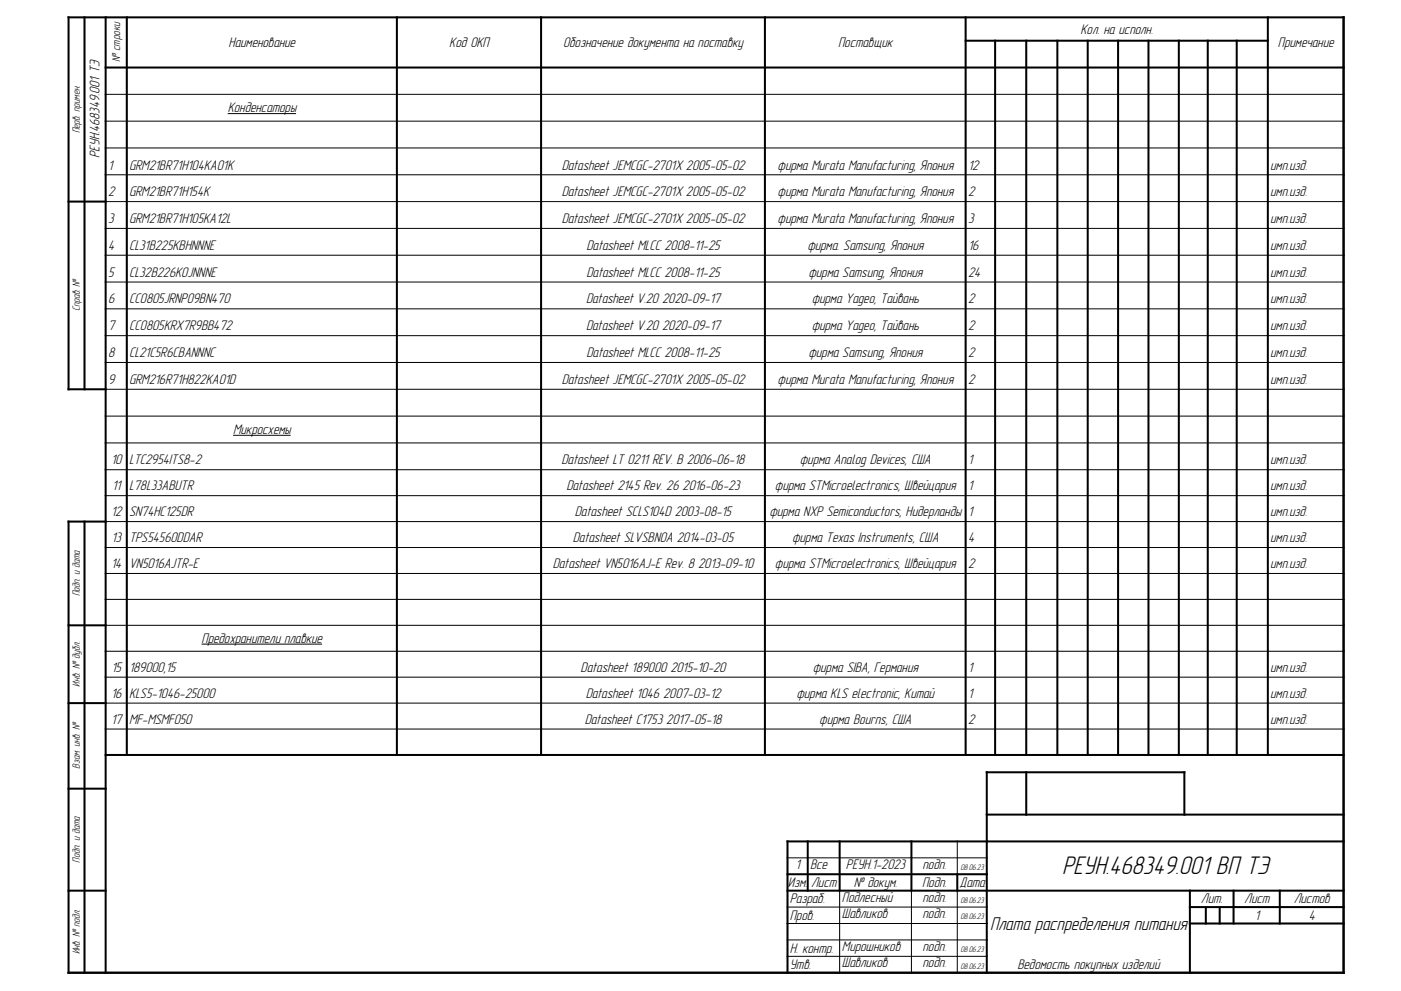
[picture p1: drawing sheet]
<svg xmlns="http://www.w3.org/2000/svg" width="420mm" height="297mm" viewBox="0 0 420 297" stroke-linecap="round" stroke-linejoin="round" font-family="sans-serif">
<defs><g id="words">
<text font-size="7.9" x="318.4" y="262.1">РЕУН.468349.001 ВП ТЭ</text>
<text font-size="5.7" x="296.8" y="278.6">Плата распределения питания</text>
<g font-size="4.3">
<text x="323.9" y="10.1">Кол. на исполн.</text>
<text x="68.5" y="14.1">Наименование</text>
<text x="134.7" y="14.1">Код ОКП</text>
<text x="168.8" y="14.1">Обозначение документа на поставку</text>
<text x="251.3" y="14.1">Поставщик</text>
<text x="383.1" y="14.1">Примечание</text>
<text x="68.3" y="33.7">Конденсаторы</text>
<text x="29.8" y="47.3" transform="rotate(-90 29.8 47.3)">РЕУН.468349.001 ТЭ</text>
<text x="32.4" y="50.8">1</text>
<text x="38.7" y="50.8">GRM21BR71H104KA01K</text>
<text x="168.4" y="50.8">Datasheet JEMCGC-2701X 2005-05-02</text>
<text x="233.1" y="50.8">фирма Murata Manufacturing, Япония</text>
<text x="290.2" y="50.8">12</text>
<text x="380.8" y="50.8">имп.изд.</text>
<text x="32.4" y="58.8">2</text>
<text x="38.7" y="58.8">GRM21BR71H154K</text>
<text x="168.4" y="58.8">Datasheet JEMCGC-2701X 2005-05-02</text>
<text x="233.1" y="58.8">фирма Murata Manufacturing, Япония</text>
<text x="290.2" y="58.8">2</text>
<text x="380.8" y="58.8">имп.изд.</text>
<text x="32.4" y="66.9">3</text>
<text x="38.7" y="66.9">GRM21BR71H105KA12L</text>
<text x="168.4" y="66.9">Datasheet JEMCGC-2701X 2005-05-02</text>
<text x="233.1" y="66.9">фирма Murata Manufacturing, Япония</text>
<text x="290.2" y="66.9">3</text>
<text x="380.8" y="66.9">имп.изд.</text>
<text x="32.4" y="74.9">4</text>
<text x="38.7" y="74.9">CL31B225KBHNNNE</text>
<text x="175.8" y="74.9">Datasheet MLCC 2008-11-25</text>
<text x="242" y="74.9">фирма. Samsung, Япония</text>
<text x="290.2" y="74.9">16</text>
<text x="380.8" y="74.9">имп.изд.</text>
<text x="32.4" y="82.9">5</text>
<text x="38.7" y="82.9">CL32B226KOJNNNE</text>
<text x="175.8" y="82.9">Datasheet MLCC 2008-11-25</text>
<text x="242.4" y="82.9">фирма Samsung, Япония</text>
<text x="290.2" y="82.9">24</text>
<text x="380.8" y="82.9">имп.изд.</text>
<text x="32.4" y="90.9">6</text>
<text x="38.7" y="90.9">CC0805JRNPO9BN470</text>
<text x="175.7" y="90.9">Datasheet V.20 2020-09-17</text>
<text x="243.3" y="90.9">фирма Yageo, Тайвань</text>
<text x="290.2" y="90.9">2</text>
<text x="380.8" y="90.9">имп.изд.</text>
<text x="32.4" y="99">7</text>
<text x="38.7" y="99">CC0805KRX7R9BB472</text>
<text x="175.7" y="99">Datasheet V.20 2020-09-17</text>
<text x="243.3" y="99">фирма Yageo, Тайвань</text>
<text x="290.2" y="99">2</text>
<text x="380.8" y="99">имп.изд.</text>
<text x="32.4" y="107">8</text>
<text x="38.7" y="107">CL21C5R6CBANNNC</text>
<text x="175.8" y="107">Datasheet MLCC 2008-11-25</text>
<text x="242.4" y="107">фирма Samsung, Япония</text>
<text x="290.2" y="107">2</text>
<text x="380.8" y="107">имп.изд.</text>
<text x="32.4" y="115.1">9</text>
<text x="38.7" y="115.1">GRM216R71H822KA01D</text>
<text x="168.4" y="115.1">Datasheet JEMCGC-2701X 2005-05-02</text>
<text x="233.1" y="115.1">фирма Murata Manufacturing, Япония</text>
<text x="290.2" y="115.1">2</text>
<text x="380.8" y="115.1">имп.изд.</text>
<text x="69.9" y="130.1">Микросхемы</text>
<text x="33.3" y="139.2">10</text>
<text x="38.7" y="139.2">LTC2954ITS8-2</text>
<text x="168.3" y="139.2">Datasheet LT 0211 REV. B 2006-06-18</text>
<text x="239.8" y="139.2">фирма Analog Devices, США</text>
<text x="290.2" y="139.2">1</text>
<text x="380.8" y="139.2">имп.изд.</text>
<text x="33.6" y="147">11</text>
<text x="38.7" y="147">L78L33ABUTR</text>
<text x="169.8" y="147">Datasheet 2145 Rev. 26 2016-06-23</text>
<text x="232.3" y="147">фирма STMicroelectronics, Швейцария</text>
<text x="290.2" y="147">1</text>
<text x="380.8" y="147">имп.изд.</text>
<text x="33.3" y="154.7">12</text>
<text x="38.7" y="154.7">SN74HC125DR</text>
<text x="172.3" y="154.7">Datasheet SCLS104D 2003-08-15</text>
<text x="230.6" y="154.7">фирма NXP Semiconductors, Нидерланды</text>
<text x="290.2" y="154.7">1</text>
<text x="380.8" y="154.7">имп.изд.</text>
<text x="33.4" y="162.5">13</text>
<text x="38.7" y="162.5">TPS54560DDAR</text>
<text x="171.7" y="162.5">Datasheet SLVSBN0A 2014-03-05</text>
<text x="237.5" y="162.5">фирма Texas Instruments, США</text>
<text x="290.2" y="162.5">4</text>
<text x="380.8" y="162.5">имп.изд.</text>
<text x="33.3" y="170.3">14</text>
<text x="38.7" y="170.3">VN5016AJTR-E</text>
<text x="165.7" y="170.3">Datasheet VN5016AJ-E Rev. 8 2013-09-10</text>
<text x="232.3" y="170.3">фирма STMicroelectronics, Швейцария</text>
<text x="290.2" y="170.3">2</text>
<text x="380.8" y="170.3">имп.изд.</text>
<text x="60.4" y="192.6">Предохранители плавкие</text>
<text x="33.4" y="201.4">15</text>
<text x="38.7" y="201.4">189000,15</text>
<text x="174.1" y="201.4">Datasheet 189000 2015-10-20</text>
<text x="243.7" y="201.4">фирма SIBA, Германия</text>
<text x="290.2" y="201.4">1</text>
<text x="380.8" y="201.4">имп.изд.</text>
<text x="33.3" y="209.1">16</text>
<text x="38.7" y="209.1">KLS5-1046-25000</text>
<text x="175.6" y="209.1">Datasheet 1046 2007-03-12</text>
<text x="238.8" y="209.1">фирма KLS electronic, Китай</text>
<text x="290.2" y="209.1">1</text>
<text x="380.8" y="209.1">имп.изд.</text>
<text x="33.3" y="216.9">17</text>
<text x="38.7" y="216.9">MF-MSMF050</text>
<text x="175.3" y="216.9">Datasheet C1753 2017-05-18</text>
<text x="245.6" y="216.9">фирма Bourns, CША</text>
<text x="290.2" y="216.9">2</text>
<text x="380.8" y="216.9">имп.изд.</text>
<text x="238.5" y="260.4">1</text>
<text x="242.9" y="260.4">Все</text>
<text x="253.6" y="260.4">РЕУН.1-2023</text>
<text x="276.6" y="260.4">подп.</text>
<text x="236.2" y="265.8">Изм.</text>
<text x="243.2" y="265.8">Лист</text>
<text x="256" y="265.8">№ докум.</text>
<text x="276.5" y="265.8">Подп.</text>
<text x="287.7" y="265.8">Дата</text>
<text x="236.8" y="270.8">Разраб.</text>
<text x="236.8" y="275.7">Пров.</text>
<text x="252.4" y="270.3">Подлесный</text>
<text x="252.4" y="275.2">Шавликов</text>
<text x="276.6" y="270.3">подп.</text>
<text x="276.6" y="275.2">подп.</text>
<text x="360" y="270.8">Лит.</text>
<text x="373" y="270.8">Лист</text>
<text x="376.1" y="275.7">1</text>
<text x="387.8" y="270.8">Листов</text>
<text x="392.3" y="275.7">4</text>
<text x="236.8" y="285.5">Н. контр.</text>
<text x="252.4" y="285">Мирошников</text>
<text x="276.6" y="285">подп.</text>
<text x="236.8" y="290.4">Утв.</text>
<text x="252.4" y="290">Шавликов</text>
<text x="276.6" y="290">подп.</text>
<text x="305" y="290.4">Ведомость покупных изделий</text>
</g>
<text font-size="3.6" x="36" y="18.7" transform="rotate(-90 36 18.7)">№ строки</text>
<g font-size="3.2">
<text x="24" y="39.9" transform="rotate(-90 24 39.9)">Перв. примен.</text>
<text x="24" y="93.3" transform="rotate(-90 24 93.3)">Справ. №</text>
<text x="24" y="178.7" transform="rotate(-90 24 178.7)">Подп. и дата</text>
<text x="24" y="205.8" transform="rotate(-90 24 205.8)">Инв. № дубл.</text>
<text x="24" y="230.3" transform="rotate(-90 24 230.3)">Взам. инв. №</text>
<text x="24" y="258.5" transform="rotate(-90 24 258.5)">Подп. и дата</text>
<text x="24" y="286" transform="rotate(-90 24 286)">Инв. № подл.</text>
</g>
<g font-size="2.5">
<text x="287.9" y="260.8">08.06.23</text>
<text x="287.9" y="270.6">08.06.23</text>
<text x="287.9" y="275.6">08.06.23</text>
<text x="287.9" y="285.4">08.06.23</text>
<text x="287.9" y="290.3">08.06.23</text>
</g>
</g></defs>
<g fill="none" stroke="#000" stroke-width=".61" stroke-linecap="butt">
<path d="M20.2 5.2h382.9M20.6 4.9v112.1M25.3 4.9v112.1M31.7 4.9v286.9M38 4.9v221.7M119 4.9v221.7M162.2 4.9v221.7M229.3 4.9v221.7M289.2 12.2h91.2M289.5 4.9v221.7M298.3 11.9v214.7M307.7 11.9v214.7"/>
<path d="M317 11.9v214.7M326.1 11.9v214.7M335.2 11.9v214.7M344.3 11.9v214.7M353.4 11.9v214.7M362.1 11.9v214.7M370.8 11.9v214.7M380.1 4.9v221.7M402.8 4.9v286.9M31.4 20.2h371.7M20.2 60.4h11.8M20.2 116.7h11.8"/>
<path d="M20.2 156.3h11.8M20.6 156v135.8M25.3 156v135.8M20.2 187.4h11.8M20.2 210.7h11.8M20.2 236.4h11.8M31.4 226.3h371.7M295.5 231.4h59.9M295.8 231.1v60.7M307.7 231.1v13.3M355.1 231.1v13.3M235.8 252.2h167.3"/>
<path d="M236.1 251.9v39.9M242.1 251.9v15.3M251.7 251.9v15.3M273.2 251.9v15.3M295.5 244.1h107.6M20.2 266.9h11.8M235.8 262h60.3M235.8 266.9h167.3M287 261.7v5.5M356.4 271.9h46.7M356.4 276.8h46.7M356.7 266.6v25.2"/>
<path d="M361.5 271.5v5.6M365.6 271.5v5.6M369.8 266.6v10.5M383.7 266.6v10.5M20.2 291.5h382.9"/>
</g>
<g fill="none" stroke="#000" stroke-width=".3">
<path d="M31.4 28.3h371.7M31.4 36.3h371.7M68.3 34h20.5M31.4 44.3h371.7M31.4 52.4h371.7M31.4 60.4h371.7M31.4 68.5h371.7M31.4 76.5h371.7M31.4 84.5h371.7M31.4 92.6h371.7M31.4 100.6h371.7M31.4 108.6h371.7"/>
<path d="M31.4 116.7h371.7M31.4 124.7h371.7M31.4 132.7h371.7M69.9 130.5h17.2M31.4 140.8h371.7M31.4 148.5h371.7M31.4 156.3h371.7M31.4 164.1h371.7M31.4 171.9h371.7M31.4 179.6h371.7M31.4 187.4h371.7M31.4 195.2h371.7"/>
<path d="M60.4 193h36.1M31.4 202.9h371.7M31.4 210.7h371.7M31.4 218.5h371.7M235.8 257.1h60.3M287 251.9v10.4M235.8 271.9h60.3M235.8 276.8h60.3M251.7 266.6v25.2M273.2 266.6v25.2M287 266.6v25.2M235.8 281.7h60.3"/>
<path d="M235.8 286.6h60.3"/>
</g>
<use href="#words"/>
</svg>
